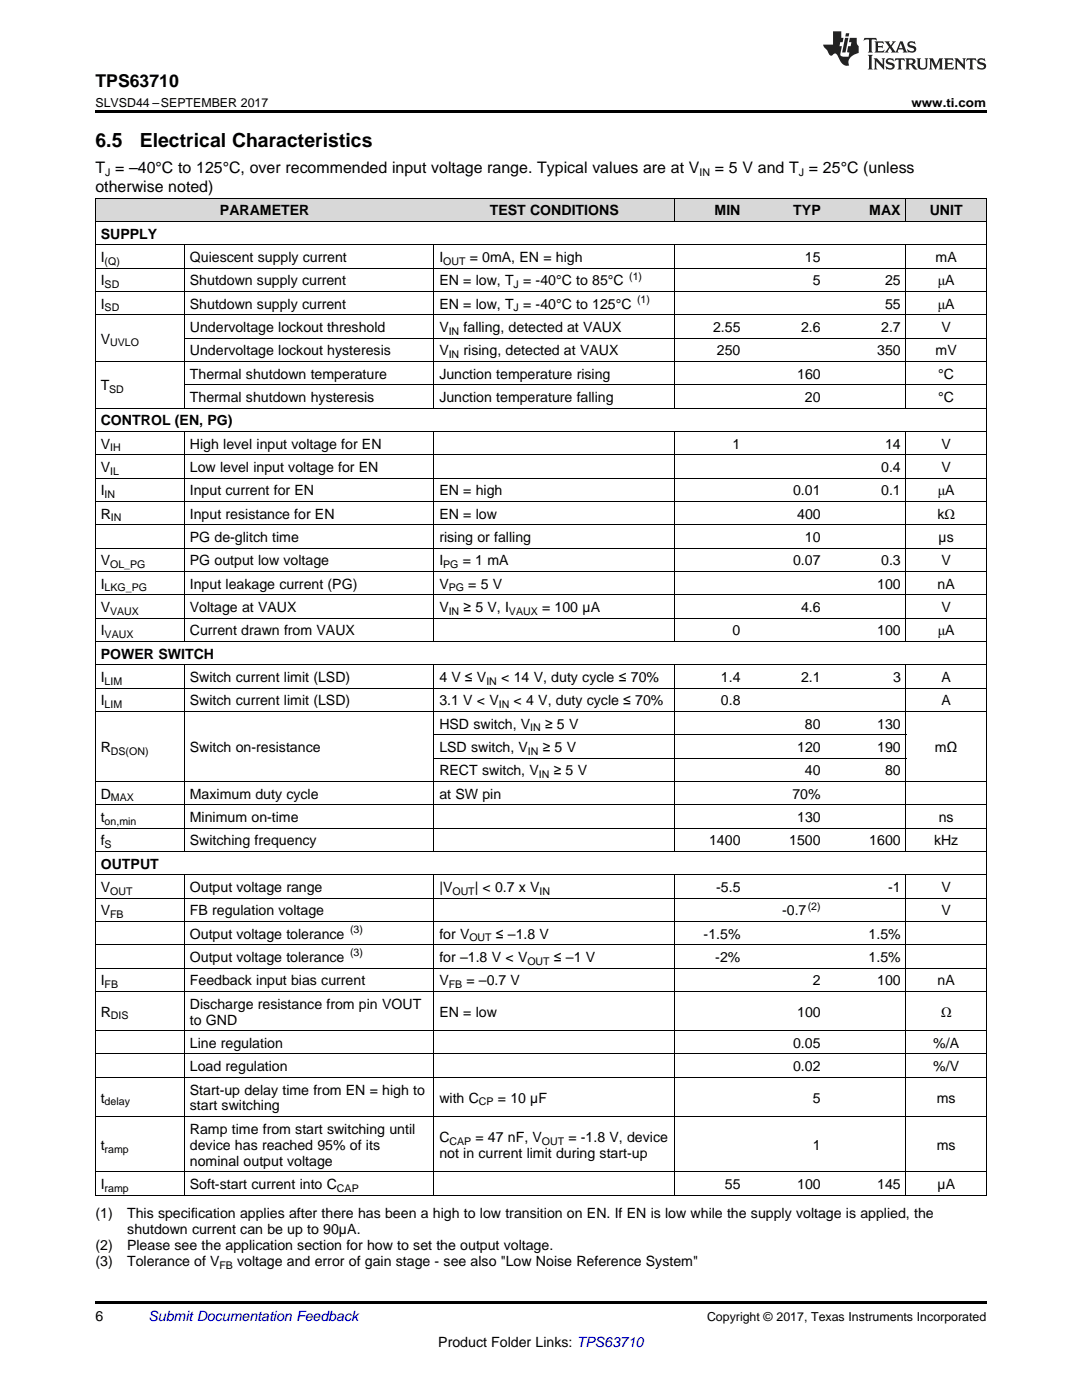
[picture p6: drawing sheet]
<svg xmlns="http://www.w3.org/2000/svg" width="216mm" height="279mm" viewBox="0 0 216 279" stroke-linecap="round" stroke-linejoin="round" font-family="sans-serif">
<defs><g id="words">
<g font-size="3.9">
<text x="19" y="29.3">6.5</text>
<text x="27.9" y="29.3">Electrical Characteristics</text>
</g>
<text font-size="3.5" x="19" y="17.3">TPS63710</text>
<g font-size="3.2">
<text x="19" y="34.4">T = –40°C to 125°C, over recommended input voltage range. Typical values are at V</text>
<text x="142.6" y="34.4">= 5 V and T = 25°C (unless</text>
<text x="19" y="38.3">otherwise noted)</text>
</g>
<g font-size="2.8">
<text x="20.1" y="47.6">SUPPLY</text>
<text x="43.9" y="43">PARAMETER</text>
<text x="97.7" y="43">TEST CONDITIONS</text>
<text x="142.6" y="43">MIN</text>
<text x="158.3" y="43">TYP</text>
<text x="173.5" y="43">MAX</text>
<text x="185.5" y="43">UNIT</text>
<text x="20.1" y="52.3">I</text>
<text x="37.9" y="52.3">Quiescent supply current</text>
<text x="87.7" y="52.3">I</text>
<text x="93.7" y="52.3">= 0mA, EN = high</text>
<text x="160.6" y="52.3">15</text>
<text x="186.7" y="52.3">mA</text>
<text x="20.1" y="56.9">I</text>
<text x="37.9" y="56.9">Shutdown supply current</text>
<text x="87.7" y="56.9">EN = low, T = -40°C to 85°C</text>
<text x="162.2" y="56.9">5</text>
<text x="176.6" y="56.9">25</text>
<text x="187.1" y="56.9">μA</text>
<text x="20.1" y="61.6">I</text>
<text x="37.9" y="61.6">Shutdown supply current</text>
<text x="87.7" y="61.6">EN = low, T = -40°C to 125°C</text>
<text x="176.6" y="61.6">55</text>
<text x="187.1" y="61.6">μA</text>
<text x="20.1" y="68.6">V</text>
<text x="37.9" y="66.3">Undervoltage lockout threshold</text>
<text x="37.9" y="70.9">Undervoltage lockout hysteresis</text>
<text x="87.7" y="66.3">V</text>
<text x="87.7" y="70.9">V</text>
<text x="92.5" y="66.3">falling, detected at VAUX</text>
<text x="92.5" y="70.9">rising, detected at VAUX</text>
<text x="142.3" y="66.3">2.55</text>
<text x="143.1" y="70.9">250</text>
<text x="159.8" y="66.3">2.6</text>
<text x="175" y="70.9">350</text>
<text x="175.8" y="66.3">2.7</text>
<text x="186.7" y="70.9">mV</text>
<text x="187.9" y="66.3">V</text>
<text x="20.1" y="77.9">T</text>
<text x="37.9" y="75.6">Thermal shutdown temperature</text>
<text x="87.7" y="75.6">Junction temperature rising</text>
<text x="159.1" y="75.6">160</text>
<text x="187.2" y="75.6">°C</text>
<text x="37.9" y="80.2">Thermal shutdown hysteresis</text>
<text x="87.7" y="80.2">Junction temperature falling</text>
<text x="160.6" y="80.2">20</text>
<text x="187.2" y="80.2">°C</text>
<text x="20.1" y="84.9">CONTROL (EN, PG)</text>
<text x="20.1" y="89.5">V</text>
<text x="37.9" y="89.5">High level input voltage for EN</text>
<text x="146.2" y="89.5">1</text>
<text x="176.6" y="89.5">14</text>
<text x="187.9" y="89.5">V</text>
<text x="20.1" y="94.2">V</text>
<text x="37.9" y="94.2">Low level input voltage for EN</text>
<text x="175.8" y="94.2">0.4</text>
<text x="187.9" y="94.2">V</text>
<text x="20.1" y="98.8">I</text>
<text x="37.9" y="98.8">Input current for EN</text>
<text x="87.7" y="98.8">EN = high</text>
<text x="158.3" y="98.8">0.01</text>
<text x="175.8" y="98.8">0.1</text>
<text x="187.1" y="98.8">μA</text>
<text x="20.1" y="103.5">R</text>
<text x="37.9" y="103.5">Input resistance for EN</text>
<text x="87.7" y="103.5">EN = low</text>
<text x="159.1" y="103.5">400</text>
<text x="187.1" y="103.5">kΩ</text>
<text x="20.1" y="112.8">V</text>
<text x="37.9" y="108.2">PG de-glitch time</text>
<text x="37.9" y="112.8">PG output low voltage</text>
<text x="87.7" y="108.2">rising or falling</text>
<text x="87.7" y="112.8">I</text>
<text x="92.3" y="112.8">= 1 mA</text>
<text x="158.3" y="112.8">0.07</text>
<text x="160.6" y="108.2">10</text>
<text x="175.8" y="112.8">0.3</text>
<text x="187.3" y="108.2">µs</text>
<text x="187.9" y="112.8">V</text>
<text x="20.1" y="117.5">I</text>
<text x="37.9" y="117.5">Input leakage current (PG)</text>
<text x="87.7" y="117.5">V</text>
<text x="93.4" y="117.5">= 5 V</text>
<text x="175" y="117.5">100</text>
<text x="187.1" y="117.5">nA</text>
<text x="20.1" y="122.1">V</text>
<text x="37.9" y="122.1">Voltage at VAUX</text>
<text x="87.7" y="122.1">V</text>
<text x="92.5" y="122.1">≥ 5 V, I</text>
<text x="108.2" y="122.1">= 100 µA</text>
<text x="159.8" y="122.1">4.6</text>
<text x="187.9" y="122.1">V</text>
<text x="20.1" y="126.8">I</text>
<text x="20.1" y="131.4">POWER SWITCH</text>
<text x="37.9" y="126.8">Current drawn from VAUX</text>
<text x="146.2" y="126.8">0</text>
<text x="175" y="126.8">100</text>
<text x="187.1" y="126.8">μA</text>
<text x="20.1" y="136.1">I</text>
<text x="37.9" y="136.1">Switch current limit (LSD)</text>
<text x="87.7" y="136.1">4 V ≤ V</text>
<text x="100" y="136.1">&lt; 14 V, duty cycle ≤ 70%</text>
<text x="143.9" y="136.1">1.4</text>
<text x="159.8" y="136.1">2.1</text>
<text x="178.2" y="136.1">3</text>
<text x="187.9" y="136.1">A</text>
<text x="20.1" y="140.8">I</text>
<text x="37.9" y="140.8">Switch current limit (LSD)</text>
<text x="87.7" y="140.8">3.1 V &lt; V</text>
<text x="102.5" y="140.8">&lt; 4 V, duty cycle ≤ 70%</text>
<text x="143.9" y="140.8">0.8</text>
<text x="187.9" y="140.8">A</text>
<text x="87.7" y="145.4">HSD switch, V</text>
<text x="108.8" y="145.4">≥ 5 V</text>
<text x="160.6" y="145.4">80</text>
<text x="175" y="145.4">130</text>
<text x="20.1" y="150.1">R</text>
<text x="37.9" y="150.1">Switch on-resistance</text>
<text x="87.7" y="150.1">LSD switch, V</text>
<text x="87.7" y="154.7">RECT switch, V</text>
<text x="108.3" y="150.1">≥ 5 V</text>
<text x="110.5" y="154.7">≥ 5 V</text>
<text x="159.1" y="150.1">120</text>
<text x="160.6" y="154.7">40</text>
<text x="175" y="150.1">190</text>
<text x="176.6" y="154.7">80</text>
<text x="186.5" y="150.1">mΩ</text>
<text x="20.1" y="159.4">D</text>
<text x="37.9" y="159.4">Maximum duty cycle</text>
<text x="87.7" y="159.4">at SW pin</text>
<text x="158.1" y="159.4">70%</text>
<text x="20.1" y="164">t</text>
<text x="37.9" y="164">Minimum on-time</text>
<text x="159.1" y="164">130</text>
<text x="187.3" y="164">ns</text>
<text x="20.1" y="168.7">f</text>
<text x="20.1" y="173.4">OUTPUT</text>
<text x="37.9" y="168.7">Switching frequency</text>
<text x="141.5" y="168.7">1400</text>
<text x="157.5" y="168.7">1500</text>
<text x="173.5" y="168.7">1600</text>
<text x="186.4" y="168.7">kHz</text>
<text x="20.1" y="178">V</text>
<text x="37.9" y="178">Output voltage range</text>
<text x="87.7" y="178">|V</text>
<text x="94.7" y="178">| &lt; 0.7 x V</text>
<text x="142.9" y="178">-5.5</text>
<text x="177.2" y="178">-1</text>
<text x="187.9" y="178">V</text>
<text x="20.1" y="182.7">V</text>
<text x="37.9" y="182.7">FB regulation voltage</text>
<text x="156.1" y="182.7">-0.7</text>
<text x="187.9" y="182.7">V</text>
<text x="37.9" y="187.3">Output voltage tolerance</text>
<text x="37.9" y="192">Output voltage tolerance</text>
<text x="87.7" y="187.3">for V</text>
<text x="87.7" y="192">for –1.8 V &lt; V</text>
<text x="99" y="187.3">≤ –1.8 V</text>
<text x="110.5" y="192">≤ –1 V</text>
<text x="140.4" y="187.3">-1.5%</text>
<text x="142.7" y="192">-2%</text>
<text x="173.3" y="187.3">1.5%</text>
<text x="173.3" y="192">1.5%</text>
<text x="20.1" y="196.6">I</text>
<text x="37.9" y="196.6">Feedback input bias current</text>
<text x="87.7" y="196.6">V</text>
<text x="93.1" y="196.6">= –0.7 V</text>
<text x="162.2" y="196.6">2</text>
<text x="175" y="196.6">100</text>
<text x="187.1" y="196.6">nA</text>
<text x="20.1" y="202.9">R</text>
<text x="37.9" y="201.3">Discharge resistance from pin VOUT</text>
<text x="87.7" y="202.9">EN = low</text>
<text x="159.1" y="202.9">100</text>
<text x="187.8" y="202.9">Ω</text>
<text x="37.9" y="204.5">to GND</text>
<text x="37.9" y="209.1">Line regulation</text>
<text x="158.3" y="209.1">0.05</text>
<text x="186.2" y="209.1">%/A</text>
<text x="37.9" y="213.8">Load regulation</text>
<text x="158.3" y="213.8">0.02</text>
<text x="186.2" y="213.8">%/V</text>
<text x="20.1" y="220">t</text>
<text x="37.9" y="218.4">Start-up delay time from EN = high to</text>
<text x="37.9" y="221.6">start switching</text>
<text x="87.7" y="220">with C</text>
<text x="99.3" y="220">= 10 µF</text>
<text x="162.2" y="220">5</text>
<text x="186.9" y="220">ms</text>
<text x="37.9" y="226.3">Ramp time from start switching until</text>
<text x="87.7" y="227.9">C</text>
<text x="94.9" y="227.9">= 47 nF, V</text>
<text x="113.4" y="227.9">= -1.8 V, device</text>
<text x="20.1" y="229.4">t</text>
<text x="37.9" y="229.4">device has reached 95% of its</text>
<text x="37.9" y="232.6">nominal output voltage</text>
<text x="87.7" y="231">not in current limit during start-up</text>
<text x="162.2" y="229.4">1</text>
<text x="186.9" y="229.4">ms</text>
<text x="20.1" y="237.3">I</text>
<text x="37.9" y="237.3">Soft-start current into C</text>
<text x="144.6" y="237.3">55</text>
<text x="159.1" y="237.3">100</text>
<text x="175" y="237.3">145</text>
<text x="187.1" y="237.3">µA</text>
<text x="19" y="243.1">(1)</text>
<text x="25.4" y="243.1">This specification applies after there has been a high to low transition on EN. If EN is low while the supply voltage is applied, the</text>
<text x="19" y="249.5">(2)</text>
<text x="25.4" y="249.5">Please see the application section for how to set the output voltage.</text>
<text x="25.4" y="246.3">shutdown current can be up to 90µA.</text>
<text x="19" y="252.7">(3)</text>
<text x="25.4" y="252.7">Tolerance of V</text>
<text x="47.3" y="252.7">voltage and error of gain stage - see also &quot;Low Noise Reference System&quot;</text>
<text x="19" y="263.6">6</text>
<text x="87.5" y="268.9">Product Folder Links: TPS63710</text>
</g>
<text font-size="2.8" fill="#0000c8" x="29.6" y="263.6">Submit Documentation Feedback</text>
<g font-size="2.5">
<text x="19" y="21.4">SLVSD44 –SEPTEMBER 2017</text>
<text x="181.9" y="21.4">www.ti.com</text>
<text x="141.1" y="263.6">Copyright © 2017, Texas Instruments Incorporated</text>
</g>
<g font-size="2.1">
<text x="21" y="35.1">J</text>
<text x="139.6" y="35.1">IN</text>
<text x="159.4" y="35.1">J</text>
<text x="20.9" y="52.8">(Q)</text>
<text x="88.4" y="52.8">OUT</text>
<text x="20.9" y="57.5">SD</text>
<text x="102.5" y="57.5">J</text>
<text x="125.5" y="55.8">(1)</text>
<text x="20.9" y="62.2">SD</text>
<text x="102.5" y="62.2">J</text>
<text x="127.1" y="60.5">(1)</text>
<text x="22" y="69.1">UVLO</text>
<text x="89.5" y="66.8">IN</text>
<text x="89.5" y="71.5">IN</text>
<text x="21.8" y="78.5">SD</text>
<text x="22" y="90.1">IH</text>
<text x="22" y="94.8">IL</text>
<text x="20.9" y="99.4">IN</text>
<text x="22.1" y="104.1">IN</text>
<text x="22" y="113.4">OL_PG</text>
<text x="88.4" y="113.4">PG</text>
<text x="20.9" y="118">LKG_PG</text>
<text x="89.5" y="118">PG</text>
<text x="22" y="122.7">VAUX</text>
<text x="89.5" y="122.7">IN</text>
<text x="101.6" y="122.7">VAUX</text>
<text x="20.9" y="127.4">VAUX</text>
<text x="20.9" y="136.7">LIM</text>
<text x="97" y="136.7">IN</text>
<text x="20.9" y="141.3">LIM</text>
<text x="99.5" y="141.3">IN</text>
<text x="105.8" y="146">IN</text>
<text x="22.1" y="150.6">DS(ON)</text>
<text x="105.3" y="150.6">IN</text>
<text x="107.5" y="155.3">IN</text>
<text x="22.1" y="159.9">MAX</text>
<text x="20.9" y="164.6">on,min</text>
<text x="20.9" y="169.3">S</text>
<text x="22" y="178.6">OUT</text>
<text x="90.3" y="178.6">OUT</text>
<text x="107.7" y="178.6">IN</text>
<text x="22" y="183.2">FB</text>
<text x="161.2" y="181.5">(2)</text>
<text x="69.8" y="186.2">(3)</text>
<text x="69.8" y="190.9">(3)</text>
<text x="93.7" y="187.9">OUT</text>
<text x="20.9" y="197.2">FB</text>
<text x="89.5" y="197.2">FB</text>
<text x="105.2" y="192.5">OUT</text>
<text x="22.1" y="203.4">DIS</text>
<text x="20.9" y="220.6">delay</text>
<text x="95.6" y="220.6">CP</text>
<text x="20.9" y="230">ramp</text>
<text x="89.7" y="228.4">CAP</text>
<text x="108.1" y="228.4">OUT</text>
<text x="20.9" y="237.8">ramp</text>
<text x="67.2" y="237.8">CAP</text>
<text x="43.8" y="253.2">FB</text>
</g>
</g></defs>
<g fill="#d8d8d8">
<path d="M19 39.6h17.8v4.6h-17.8z"/>
<path d="M36.8 39.6h49.8v4.6h-49.8z"/>
<path d="M86.6 39.6h48v4.6h-48z"/>
<path d="M134.6 39.6h14.2v4.6h-14.2z"/>
<path d="M148.8 39.6h16v4.6h-16z"/>
<path d="M164.8 39.6h16v4.6h-16z"/>
<path d="M180.8 39.6h16v4.6h-16z"/>
</g>
<path d="M19 22h177.8v.5h-177.8zM19 238.5h.2zM36.7 238.5h.1zM86.5 238.5h.1zM134.5 238.5h.1zM180.7 238.5h.1zM196.7 238.5h.1zM19 259.7h177.8v.5h-177.8z" fill="#000"/>
<g fill="none" stroke="#000" stroke-width=".2">
<path d="M19 39.5h177.8M19.1 39.5v199M134.6 39.5v4.7M180.8 39.5v4.7M196.8 39.5v199M19 58.2h177.8M19 53.5h177.8M19 48.8h177.8M19 44.2h177.8M36.8 48.9v32.6M86.6 48.9v32.6M134.6 48.9v32.6"/>
<path d="M180.8 48.9v32.6M19 72.1h177.8M19 62.8h177.8M36.8 76.8h160M36.8 67.5h160M19 95.4h177.8M19 90.8h177.8M19 86.1h177.8M19 81.4h177.8M36.8 86.1v42M86.6 86.1v42M134.6 86.1v42"/>
<path d="M180.8 86.1v42M19 118.7h177.8M19 114h177.8M19 109.4h177.8M19 104.7h177.8M19 100.1h177.8M19 137.3h177.8M19 132.7h177.8M19 128h177.8M19 123.3h177.8M36.8 132.7v37.3M86.6 132.7v37.3"/>
<path d="M134.6 132.7v37.3M180.8 132.7v37.3M19 155.9h177.8M19 142h177.8M86.6 151.3h94.2M86.6 146.6h94.2M19 179.2h177.8M19 174.6h177.8M19 169.9h177.8M19 165.3h177.8M19 160.6h177.8M36.8 174.6v63.9"/>
<path d="M86.6 174.6v63.9M134.6 174.6v63.9M180.8 174.6v63.9M19 197.9h177.8M19 193.2h177.8M19 188.5h177.8M19 183.9h177.8M19 215h177.8M19 210.3h177.8M19 205.7h177.8M19 238.5h177.8M19 233.8h177.8"/>
<path d="M19 222.8h177.8"/>
</g>
<g fill="#231f20">
<path d="M172.5 7.6l-.1 .5 .4-.2h.6v.1v2.1l-.2 .4h.9l-.2-.4v-2.1l.1-.1h.5l.5 .2-.2-.5zM174.5 8.3l.2 .3v1.5l-.2 .4h1.8l.2-.6a1.04 1.04 0 0 1-1.3 .2v-.7h.6l.3 .2v-.6l-.3 .2h-.6v-.6l.8-.1 .4 .3-.2-.5zM176.5 8.3l.9 1.1-.9 1.1h.8l-.2-.2 .4-.7 .5 .7-.2 .2h1.5l-.2-.2 .2-.4h.9l.1 .4-.2 .2h1l-.3-.3-.7-1.9h-.5l-.9 2-.8-1 .9-1h-.8l.1 .3-.4 .5-.3-.6 .1-.2zM179.7 8.6l.4 1h-.7zM181.3 8.4a.63 .63 0 0 0-.2 .7 .63 .63 0 0 0 .6 .4l.6 .2 .1 .2a.75 .75 0 0 1-.7 .4 .75 .75 0 0 1-.6-.5l.1 .7 .1-.1a1.11 1.11 0 0 0 1.5-.6 1.13 1.13 0 0 0-1.2-.8l-.1-.4a1.04 1.04 0 0 1 1.2 .2l-.2-.5-.2 .1-.4-.2zM173.2 10.9l.2 .4v2.2l-.2 .4h1l-.3-.4v-2.2l.3-.4zM174.3 11.6l.3 .4v1.5l-.3 .4h.8l-.2-.4v-1.3l1.5 1.7v-1.9l.2-.4h-.7l.2 .4v.9l-1.1-1.3zM177 11.8a.62 .62 0 0 0-.2 .7 .62 .62 0 0 0 .6 .4l.6 .1 .1 .3a.76 .76 0 0 1-.7 .3 .76 .76 0 0 1-.7-.4l.2 .7 .1-.1a1.11 1.11 0 0 0 1.5-.6 1.13 1.13 0 0 0-1.2-.8l-.1-.4a1.04 1.04 0 0 1 1.2 .2l-.2-.6-.2 .1-.5-.1zM178.7 11.6l-.2 .6a.61 .61 0 0 1 .8-.3v1.6l-.2 .4h.9l-.2-.4v-1.6a.63 .63 0 0 1 .7 .3l-.1-.6zM180.6 11.6l.3 .4v1.5l-.3 .4h1l-.2-.2-.1-.8 .6 .2a.76 .76 0 0 0 1.2 .7l-1-1a.58 .58 0 0 0 .6-.5 .58 .58 0 0 0-.5-.6zM181.4 11.9h.1a.45 .45 0 0 1 .5 .1 .45 .45 0 0 1 .1 .5l-.8 .2zM182.9 11.6l.2 .2a2.17 2.17 0 0 0 .3 1.9 .99 .99 0 0 0 1.6-.6v-1.1l.2-.4h-.7l.2 .2a1.92 1.92 0 0 1-.2 1.8 .6 .6 0 0 1-.9-.5v-1.1l.2-.4zM185.4 11.6l.2 .4v1.5l-.2 .4h.7l-.2-.4v-1.4l.8 1.8 .8-1.8v1.4l-.2 .4h.9l-.2-.4v-1.5l.2-.4h-.8l-.6 1.5-.6-1.5zM188.4 11.6l.2 .4v1.5l-.2 .4h1.8l.1-.6a1.04 1.04 0 0 1-1.2 .1v-.6h.5l.4 .2v-.6l-.4 .2h-.5v-.7h.8l.3 .3-.1-.6zM190.5 11.6l.2 .4v1.5l-.2 .4h.7l-.2-.4v-1.3l1.5 1.7v-1.9l.2-.4h-.7l.2 .4v.9l-1.1-1.3zM192.9 11.6l-.1 .6a.61 .61 0 0 1 .7-.3l.1 1.6-.3 .4h1l-.3-.4 .1-1.6a.63 .63 0 0 1 .7 .3l-.1-.6zM195.2 11.8a.62 .62 0 0 0-.2 .7 .62 .62 0 0 0 .6 .4l.6 .1 .1 .3a.76 .76 0 0 1-.7 .3 .76 .76 0 0 1-.6-.4l.1 .7 .1-.1a1.11 1.11 0 0 0 1.6-.6 1.13 1.13 0 0 0-1.3-.8l-.1-.4a1.04 1.04 0 0 1 1.2 .2l-.1-.6-.2 .1-.5-.1z"/>
<path d="M166.2 6.3v2.6h-1.9v.4l.8 .9a.91 .91 0 0 0 1 .8 .56 .56 0 0 1 .5-.3 .56 .56 0 0 1 .5 .3l.4 .8a1.53 1.53 0 0 0 1.9 1.2 1.54 1.54 0 0 1 1-2.1l.9-.3v-1.4a1.52 1.52 0 0 1-.4-1.6h-1.3l-.2 .8h.5l-.2 .8h-.5l-.1 1v.2l.4 .1-.2 .8a1.93 1.93 0 0 1-1.6-.3l.3-1.8h-.5l.2-.8h.4l.2-.8h-.4v-1.3zM168.6 7.6l-.6 2.9h.7l.6-2.9zM168.8 6.6l-.1 .7h.6l.2-.7z"/>
</g>
<use href="#words"/>
</svg>
